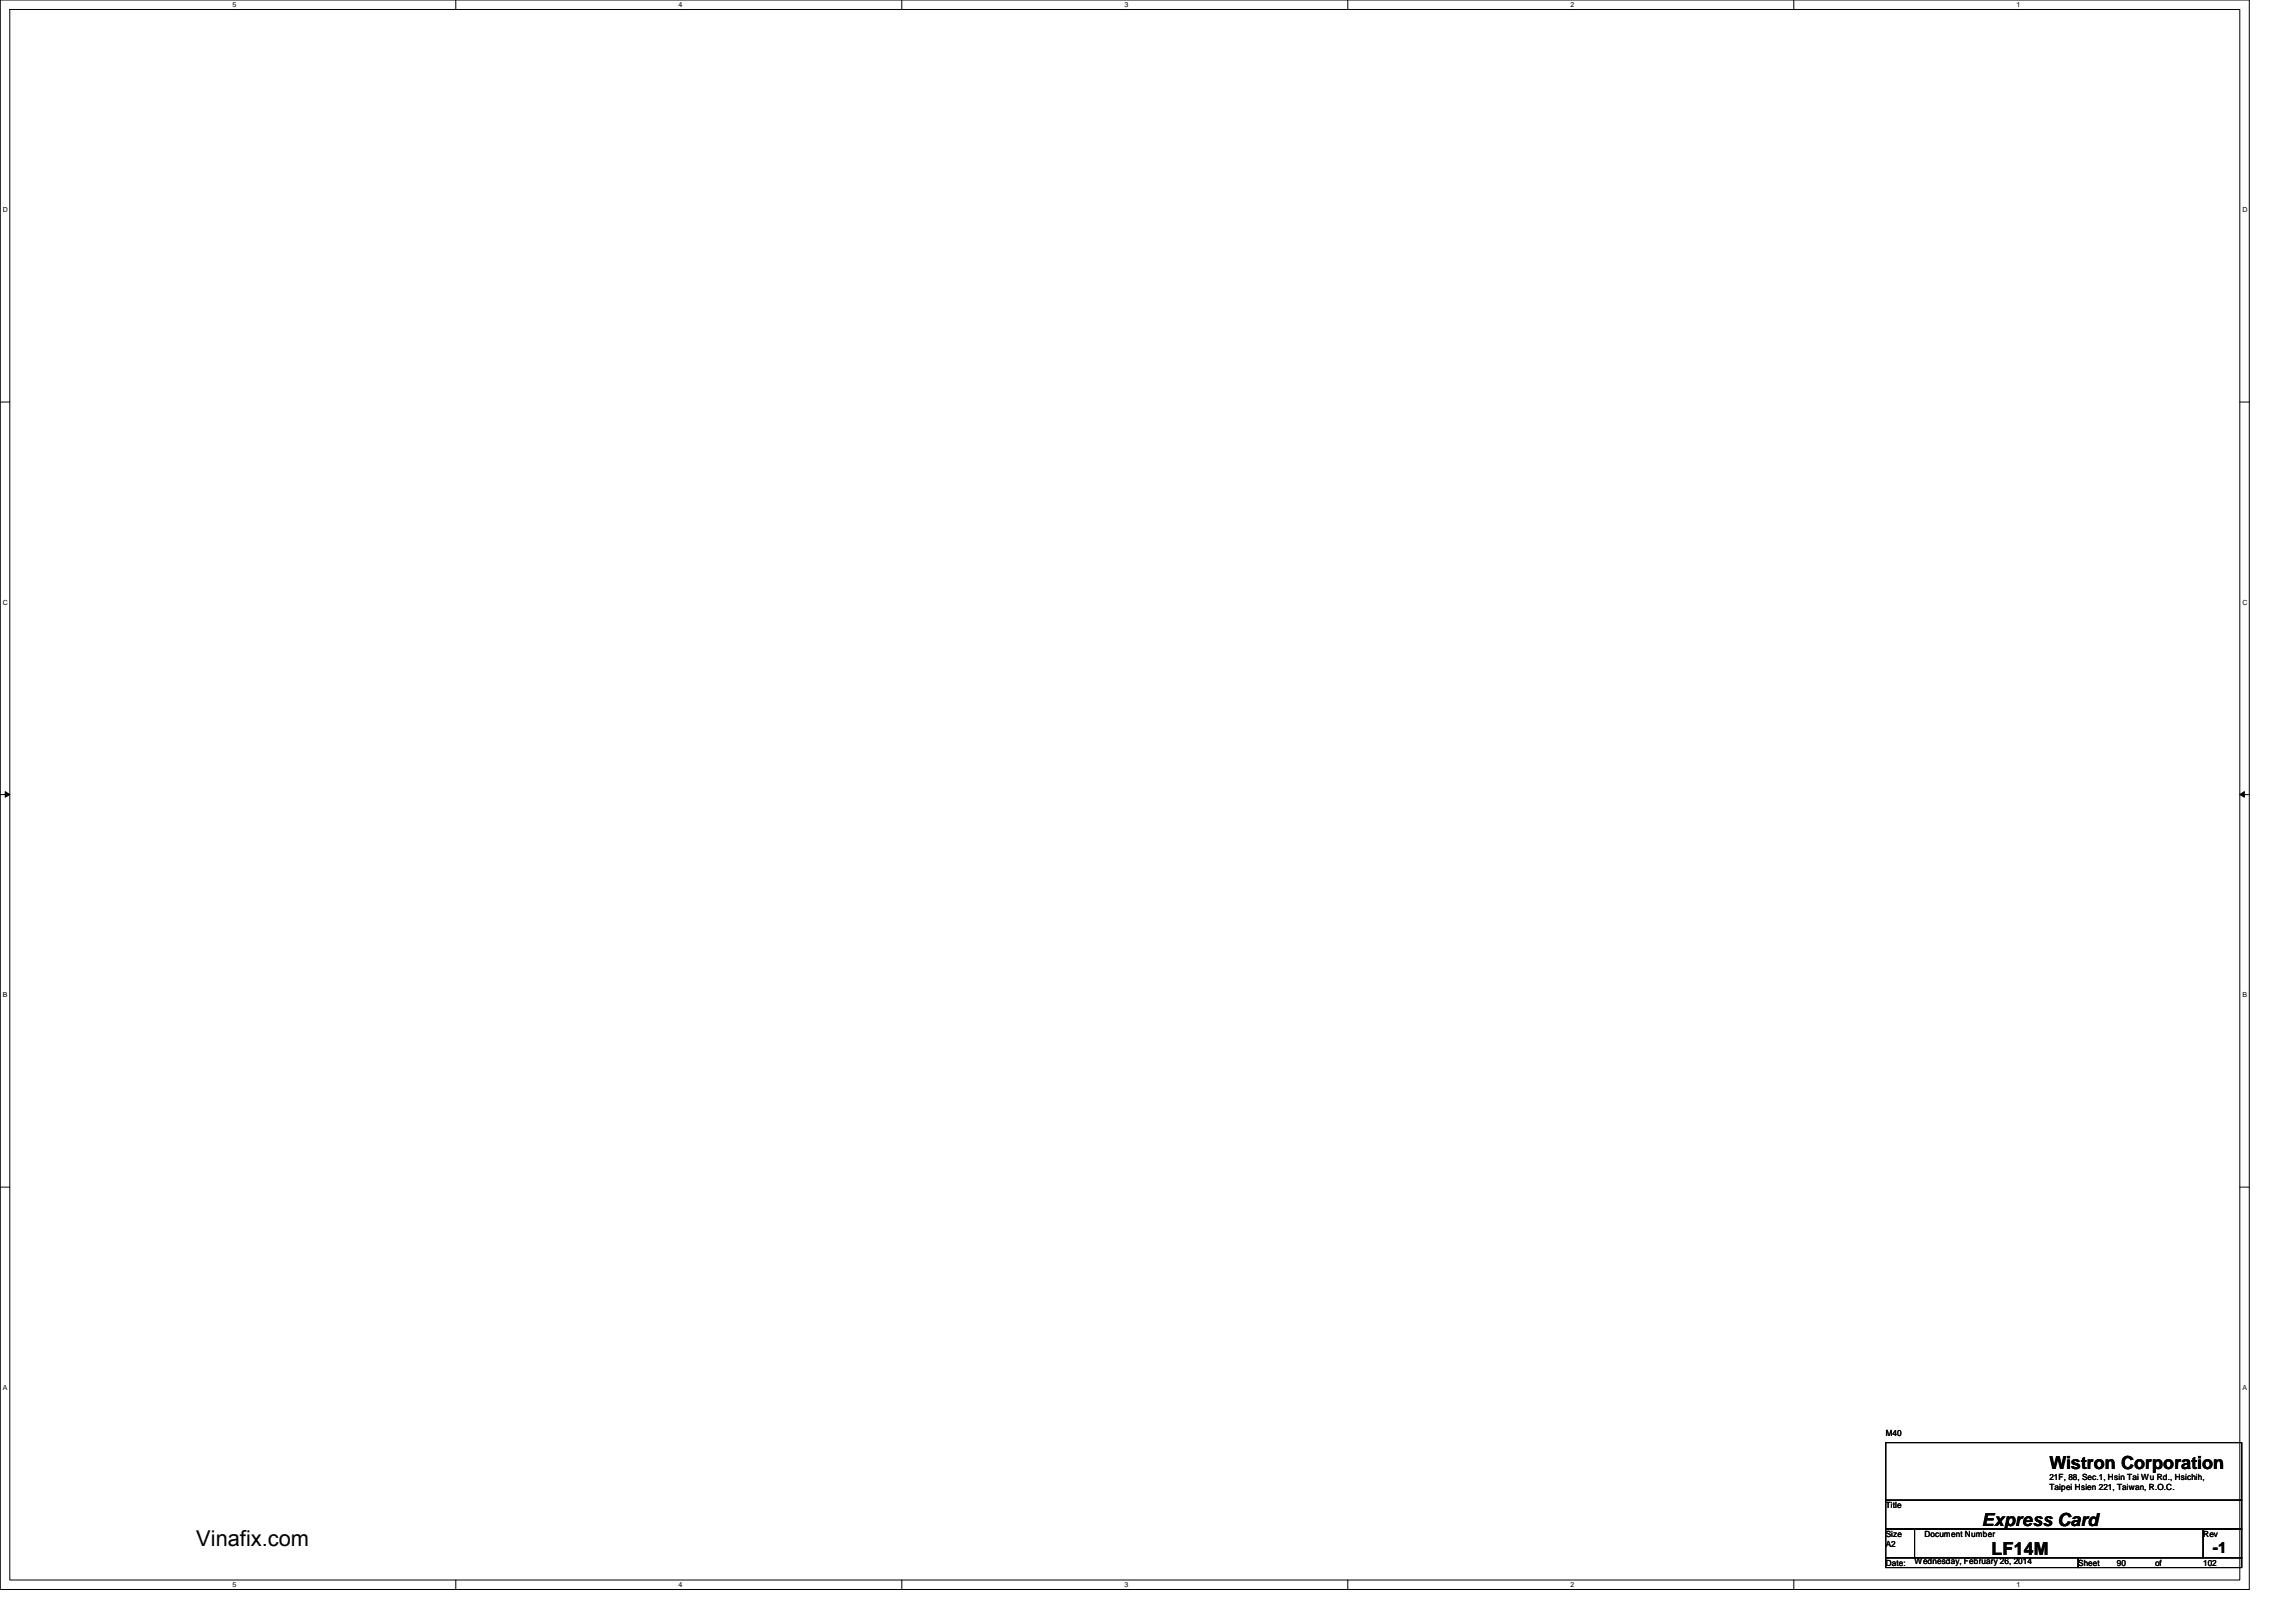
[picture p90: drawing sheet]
<svg xmlns="http://www.w3.org/2000/svg" width="297mm" height="210mm" viewBox="0 0 297 210" stroke-linecap="round" stroke-linejoin="round" font-family="sans-serif">
<defs><g id="words">
<text font-size="2.8" x="25.4" y="200.1">Vinafix.com</text>
<g font-size="2.3">
<text x="265.1" y="190.1">Wistron Corporation</text>
<text x="256.4" y="197.5">Express Card</text>
<text x="257.6" y="201.3">LF14M</text>
</g>
<text font-size="2" x="286.3" y="201">-1</text>
<g font-size="1.1">
<text x="244" y="185.9">M40</text>
<text x="265.1" y="191.5">21F, 88, Sec.1, Hsin Tai Wu Rd., Hsichih,</text>
<text x="244" y="195.2">Title</text>
<text x="265.1" y="192.8">Taipei Hsien 221, Taiwan, R.O.C.</text>
<text x="244" y="198.9">Size</text>
<text x="244" y="202.6">Date:</text>
<text x="244" y="200.2">A2</text>
<text x="247.7" y="202.4">Wednesday, February 26, 2014</text>
<text x="249" y="198.9">Document Number</text>
<text x="268.9" y="202.6">Sheet</text>
<text x="273.9" y="202.6">90</text>
<text x="278.8" y="202.6">of</text>
<text x="285" y="198.9">Rev</text>
<text x="285" y="202.6">102</text>
</g>
<g font-size=".9">
<text x="30.1" y=".9">5</text>
<text x="87.8" y=".9">4</text>
<text x="145.5" y=".9">3</text>
<text x="203.2" y=".9">2</text>
<text x="260.9" y=".9">1</text>
<text x=".4" y="27.4">D</text>
<text x="290.1" y="27.4">D</text>
<text x=".4" y="78.2">C</text>
<text x="290.1" y="78.2">C</text>
<text x=".4" y="129">B</text>
<text x="290.1" y="129">B</text>
<text x=".4" y="179.8">A</text>
<text x="290.1" y="179.8">A</text>
<text x="30.1" y="205.4">5</text>
<text x="87.8" y="205.4">4</text>
<text x="145.5" y="205.4">3</text>
<text x="203.2" y="205.4">2</text>
<text x="260.9" y="205.4">1</text>
</g>
</g></defs>
<path d="M0 0h291v205.7h-291zM1.3 1.2h288.5v203.3h-288.5z" fill="none" stroke="#000" stroke-width=".13"/>
<g fill="#fff">
<path d="M30.1 .1h.5v1h-.5z"/>
<path d="M30.1 204.6h.5v1h-.5z"/>
</g>
<path d="M59 0v1.2M59 204.5v1.2" fill="none" stroke="#000" stroke-width=".13"/>
<g fill="#fff">
<path d="M87.8 .1h.5v1h-.5z"/>
<path d="M87.8 204.6h.5v1h-.5z"/>
</g>
<path d="M116.7 0v1.2M116.7 204.5v1.2" fill="none" stroke="#000" stroke-width=".13"/>
<g fill="#fff">
<path d="M145.5 .1h.5v1h-.5z"/>
<path d="M145.5 204.6h.5v1h-.5z"/>
</g>
<path d="M174.4 0v1.2M174.4 204.5v1.2" fill="none" stroke="#000" stroke-width=".13"/>
<g fill="#fff">
<path d="M203.2 .1h.5v1h-.5z"/>
<path d="M203.2 204.6h.5v1h-.5z"/>
</g>
<path d="M232.1 0v1.2M232.1 204.5v1.2" fill="none" stroke="#000" stroke-width=".13"/>
<g fill="#fff">
<path d="M260.9 .1h.5v1h-.5z"/>
<path d="M260.9 204.6h.5v1h-.5z"/>
<path d="M.4 26.6h.6v1h-.6z"/>
<path d="M290.1 26.6h.6v1h-.6z"/>
<path d="M.4 77.4h.6v1h-.6z"/>
<path d="M290.1 77.4h.6v1h-.6z"/>
</g>
<path d="M0 52h1.3M289.8 52h1.2" fill="none" stroke="#000" stroke-width=".13"/>
<g fill="#fff">
<path d="M.4 128.2h.6v1h-.6z"/>
<path d="M290.1 128.2h.6v1h-.6z"/>
</g>
<path d="M0 102.8h1.3M.7 102.4l.6 .4-.6 .4zM289.8 102.8h1.2M289.8 102.8l.6-.4v.8z" fill="none" stroke="#000" stroke-width=".13"/>
<path d="M.7 102.4l.6 .4-.6 .4zM289.8 102.8l.6-.4v.8z" fill="#000"/>
<g fill="#fff">
<path d="M.4 179h.5v1h-.5z"/>
<path d="M290.1 179h.6v1h-.6z"/>
</g>
<path d="M0 153.6h1.3M289.8 153.6h1.2M244 186.7h46v7.4h-46zM244 194.1h46v3.8h-46zM244 197.9h3.7v3.7h-3.7zM247.7 197.9h37.3v3.7h-37.3zM285 197.9h5v3.7h-5zM244 201.6h24.9v1.3h-24.9zM268.9 201.6h21.1v1.3h-21.1z" fill="none" stroke="#000" stroke-width=".13"/>
<use href="#words"/>
</svg>
